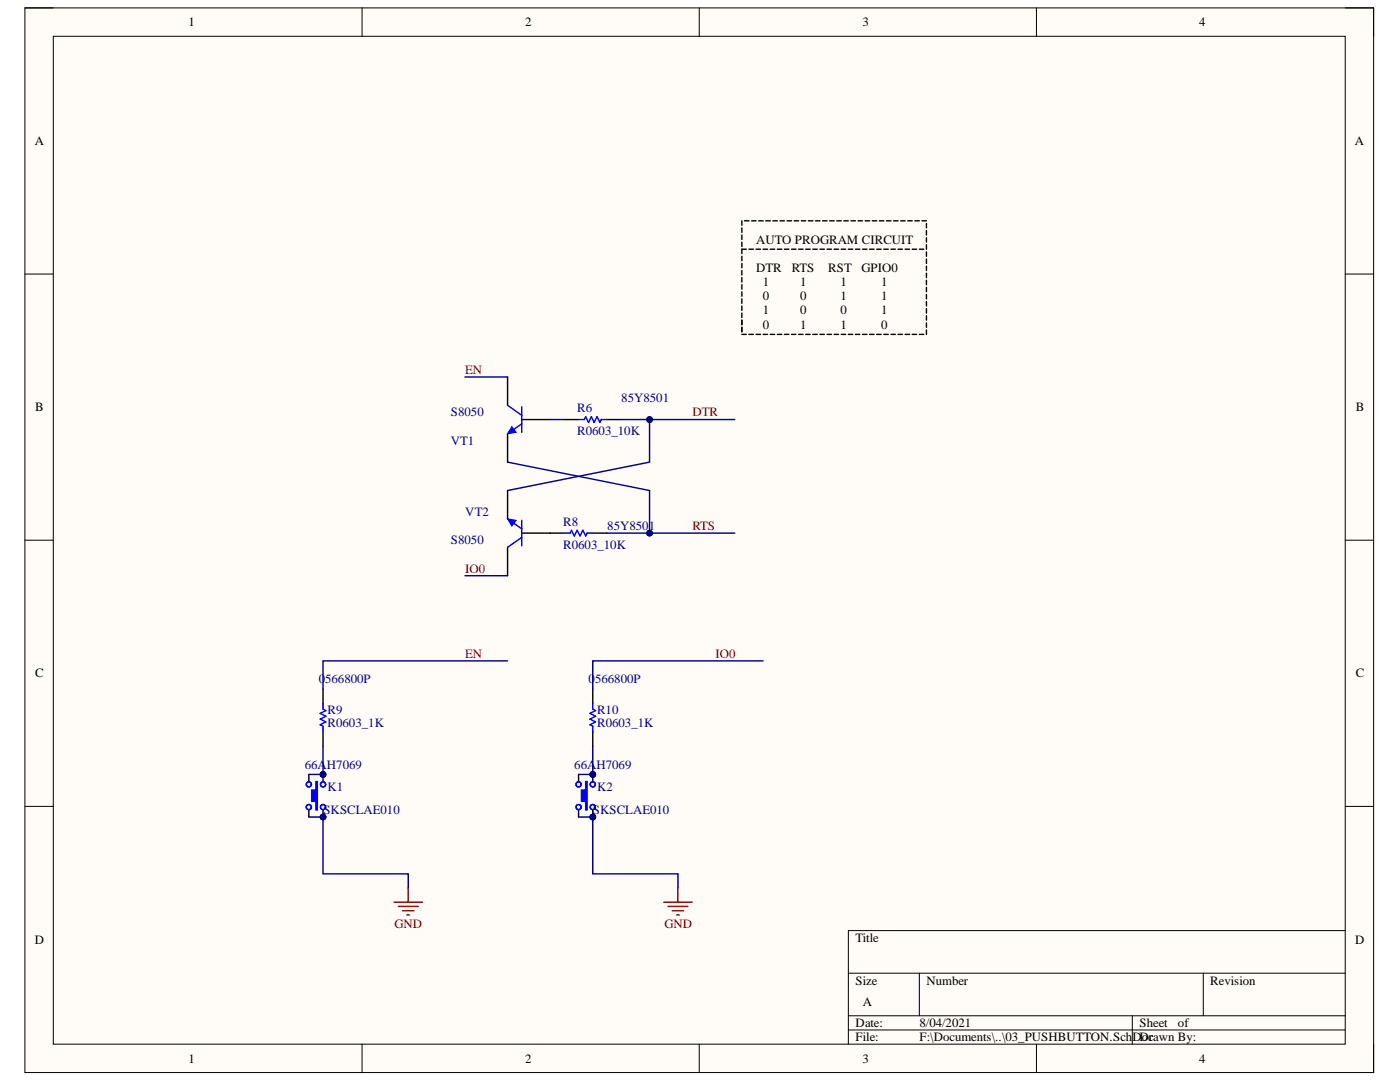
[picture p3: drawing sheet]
<svg xmlns="http://www.w3.org/2000/svg" width="279mm" height="216mm" viewBox="0 0 279 216" stroke-linecap="round" stroke-linejoin="round" font-family="sans-serif">
<defs><g id="words">
<g font-size="2.5">
<text x="37.6" y="5.2">1</text>
<text x="104.8" y="5.2">2</text>
<text x="172.1" y="5.2">3</text>
<text x="239.3" y="5.2">4</text>
<text x="6.9" y="29">A</text>
<text x="270.4" y="29">A</text>
<text x="150.9" y="48.6">AUTO PROGRAM CIRCUIT</text>
<text x="150.9" y="54.3">DTR</text>
<text x="152.2" y="57.1">1</text>
<text x="152.2" y="59.9">0</text>
<text x="158" y="54.3">RTS</text>
<text x="159.7" y="57.1">1</text>
<text x="159.7" y="59.9">0</text>
<text x="165.3" y="54.3">RST</text>
<text x="167.8" y="57.1">1</text>
<text x="167.8" y="59.9">1</text>
<text x="171.9" y="54.3">GPIO0</text>
<text x="175.9" y="57.1">1</text>
<text x="175.9" y="59.9">1</text>
<text x="152.2" y="62.7">1</text>
<text x="152.2" y="65.6">0</text>
<text x="159.7" y="62.7">0</text>
<text x="159.7" y="65.6">1</text>
<text x="167.8" y="62.7">0</text>
<text x="167.8" y="65.6">1</text>
<text x="175.9" y="62.7">1</text>
<text x="175.9" y="65.6">0</text>
<text x="7" y="82.1">B</text>
<text x="270.6" y="82.1">B</text>
<text x="7" y="135.2">C</text>
<text x="270.6" y="135.2">C</text>
<text x="6.9" y="188.3">D</text>
<text x="170.8" y="187.9">Title</text>
<text x="270.5" y="188.3">D</text>
<text x="170.8" y="196.5">Size</text>
<text x="184.9" y="196.5">Number</text>
<text x="241.5" y="196.5">Revision</text>
<text x="172.2" y="200.7">A</text>
<text x="170.8" y="204.9">Date:</text>
<text x="170.8" y="207.8">File:</text>
<text x="183.5" y="204.9">8/04/2021</text>
<text x="183.5" y="207.8">F:\Documents\..\03_PUSHBUTTON.SchDDrawn By:</text>
<text x="227.4" y="204.9">Sheet</text>
<text x="227.8" y="207.8">oc</text>
<text x="235.1" y="204.9">of</text>
<text x="37.6" y="212">1</text>
<text x="104.8" y="212">2</text>
<text x="172.1" y="212">3</text>
<text x="239.3" y="212">4</text>
</g>
<g font-size="2.5" fill="#800000">
<text x="92.9" y="74.6">EN</text>
<text x="138.2" y="83.1">DTR</text>
<text x="138.2" y="105.8">RTS</text>
<text x="92.9" y="114.3">IO0</text>
<text x="92.9" y="131.3">EN</text>
<text x="142.8" y="131.3">IO0</text>
<text x="78.7" y="185.2">GND</text>
<text x="132.6" y="185.2">GND</text>
</g>
<g font-size="2.5" fill="#000080">
<text x="90" y="83.1">S8050</text>
<text x="115.2" y="82.3">R6</text>
<text x="124" y="80.3">85Y8501</text>
<text x="90" y="88.8">VT1</text>
<text x="115.2" y="86.8">R0603_10K</text>
<text x="92.9" y="103">VT2</text>
<text x="112.4" y="104.9">R8</text>
<text x="121.2" y="105.8">85Y8501</text>
<text x="90" y="108.6">S8050</text>
<text x="112.4" y="109.5">R0603_10K</text>
<text x="63.6" y="136.4">0566800P</text>
<text x="117.5" y="136.4">0566800P</text>
<text x="65.4" y="142.4">R9</text>
<text x="119.2" y="142.4">R10</text>
<text x="65.4" y="145.2">R0603_1K</text>
<text x="119.2" y="145.2">R0603_1K</text>
<text x="60.8" y="153.4">66AH7069</text>
<text x="114.6" y="153.4">66A</text>
<text x="119" y="153.4">H7069</text>
<text x="65.4" y="157.9">K1</text>
<text x="119.2" y="157.9">K2</text>
<text x="64.5" y="162.5">SKSCLAE010</text>
<text x="118.3" y="162.5">SKSCLAE010</text>
</g>
</g></defs>
<path d="M5 1.6h269.1v212.4h-269.1z" fill-rule="evenodd" fill="#fffcf8"/>
<path d="M5 1.6h269.1v212.4h-269.1z" fill="none" stroke="#000" stroke-width=".2"/>
<path d="M10.6 7.2h257.9v201.2h-257.9z" fill-rule="evenodd" fill="#fffcf8"/>
<g fill="none" stroke="#000" stroke-width=".2">
<path d="M5 1.6h5.6M10.6 7.2h257.9v201.2h-257.9zM72.3 1.6v5.6M139.5 1.6v5.6M206.8 1.6v5.6M268.5 1.6h5.6v5.6M5 54.7h5.6M268.5 54.7h5.6M5 107.8h5.6M268.5 107.8h5.6M5 160.9h5.6M268.5 160.9h5.6"/>
<path d="M169.3 194.2h99.2M183.5 194.2v8.5M240.1 194.2v8.5M268.5 185.7h-99.2v22.7M72.3 208.4v5.6M139.5 208.4v5.6M169.3 202.7h99.2M169.3 205.5h99.2M206.8 208.4v5.6M226 202.7v5.7M274.1 208.4v5.6"/>
</g>
<path d="M101.3 97.9v5.6M112.6 83.7h2.9M121.1 83.7h2.9M101.3 109.2v5.7M104.1 106.4h8.5M118.3 106.4h2.8" fill="none" stroke="#000" stroke-width=".28"/>
<path d="M115.5 83.7h1.1l.3-.5 .6 1.1 .5-1.1 .6 1.1 .5-1.1 .6 1.1 .3-.6h1.1M101.3 103.5l2.8 2M104.1 107.2l-2.8 2M104.1 103.8v5.1M112.6 106.4h1.2l.2-.6 .6 1.1 .6-1.1 .6 1.1 .5-1.1 .6 1.1 .3-.5h1.1" fill="none" stroke="#00f" stroke-width=".28"/>
<path d="M101.3 103.5l1.7 .3-.9 1.2z" fill="#00f"/>
<path d="M101.3 103.5l1.7 .3-.9 1.2z" fill="none" stroke="#00f" stroke-width=".2"/>
<path d="M101.3 75.2v5.7M101.3 86.5v5.7M104.1 83.7h5.7" fill="none" stroke="#000" stroke-width=".28"/>
<path d="M101.3 80.9l2.8 2M104.1 84.6l-2.8 1.9M104.1 81.2v5.1" fill="none" stroke="#00f" stroke-width=".28"/>
<path d="M102.1 85.1l.9 1.2-1.7 .2z" fill="#00f"/>
<path d="M102.1 85.1l.9 1.2-1.7 .2z" fill="none" stroke="#00f" stroke-width=".2"/>
<g fill="none" stroke="#000" stroke-width=".28">
<path d="M148.1 44.1v.9M148.1 45.5v.9M148.1 46.9v.9M148.1 48.3v.9M148.1 51.1v.9M148.1 52.6v.8M148.1 54v.9M148.1 55.4v.9M148.1 56.8v.9M148.1 58.2v.9M148.1 59.6v.9M148.6 44.1h.9"/>
<path d="M148.9 49.7h-.8v.9M149.5 49.7h.9M150 44.1h.9M150.9 49.7h.9M151.4 44.1h.9M152.3 49.7h.9M152.8 44.1h.9M153.7 49.7h.9M154.2 44.1h.9M155.1 49.7h.9M155.7 44.1h.9M156.6 49.7h.8"/>
<path d="M157.1 44.1h.9M158 49.7h.9M158.5 44.1h.9M159.4 49.7h.9M159.9 44.1h.9M160.8 49.7h.9M161.3 44.1h.9M162.2 49.7h.9M162.7 44.1h.9M163.6 49.7h.9M164.2 44.1h.9M165.1 49.7h.8"/>
<path d="M165.6 44.1h.9M166.5 49.7h.9M167 44.1h.9M167.9 49.7h.9M168.4 44.1h.9M169.3 49.7h.9M169.8 44.1h.9M170.7 49.7h.9M171.2 44.1h.9M172.1 49.7h.9M172.7 44.1h.9M173.6 49.7h.8"/>
<path d="M174.1 44.1h.9M175 49.7h.9M175.5 44.1h.9M176.4 49.7h.9M176.9 44.1h.9M177.8 49.7h.9M178.3 44.1h.9M179.2 49.7h.9M179.8 44.1h.8M180.6 49.7h.9M181.2 44.1h.9M182.1 49.7h.8"/>
<path d="M182.6 44.1h.9M183.5 49.7h.9M184 44.1h.9M184.9 44.6v.9M184.9 46v.9M184.9 47.4v.9M184.9 48.9v.8M184.9 50.3v.8M184.9 51.7v.9M184.9 53.1v.9M184.9 54.5v.9M184.9 55.9v.9"/>
<path d="M184.9 57.3v.9M184.9 58.8v.8M148.1 61.1v.8M148.1 62.5v.9M148.1 63.9v.9M148.1 65.3v.9M148.1 66.7h.8M149.5 66.7h.9M150.9 66.7h.9M152.3 66.7h.9M153.7 66.7h.9M155.1 66.7h.9"/>
<path d="M156.6 66.7h.8M158 66.7h.9M159.4 66.7h.9M160.8 66.7h.9M162.2 66.7h.9M163.6 66.7h.9M165.1 66.7h.8M166.5 66.7h.9M167.9 66.7h.9M169.3 66.7h.9M170.7 66.7h.9M172.1 66.7h.9"/>
<path d="M173.6 66.7h.8M175 66.7h.9M176.4 66.7h.9M177.8 66.7h.9M179.2 66.7h.9M180.6 66.7h.9M182.1 66.7h.8M183.5 66.7h.9M184.9 60.2v.9M184.9 61.6v.9M184.9 63v.9M184.9 64.4v.9"/>
<path d="M184.9 65.8v.9"/>
</g>
<path d="M81.5 177.2v2.8M78.6 180h5.7M79.5 180.9h4M80.3 181.7h2.3M81.2 182.6h.6" fill="none" stroke="#800000" stroke-width=".28"/>
<circle cx="64.5" cy="163" r=".57" fill="#000080"/>
<circle cx="64.5" cy="163" r=".57" fill="none" stroke="#000080" stroke-width=".2"/>
<circle cx="64.5" cy="154.5" r=".57" fill="#000080"/>
<circle cx="64.5" cy="154.5" r=".57" fill="none" stroke="#000080" stroke-width=".2"/>
<path d="M64.5 161.6v1.4" fill="none" stroke="#000" stroke-width=".28"/>
<circle cx="64.5" cy="163" r=".57" fill="#000080"/>
<circle cx="64.5" cy="163" r=".57" fill="none" stroke="#000080" stroke-width=".2"/>
<path d="M64.5 154.5v1.4" fill="none" stroke="#000" stroke-width=".28"/>
<circle cx="64.5" cy="154.5" r=".57" fill="#000080"/>
<circle cx="64.5" cy="154.5" r=".57" fill="none" stroke="#000080" stroke-width=".2"/>
<path d="M63.1 155.9h.2v5.7h-.2v-1.7h-.9v-2.3h.9z" fill-rule="evenodd" fill="#00f"/>
<g fill="none" stroke="#00f" stroke-width=".28">
<path d="M63.1 155.9h.2v5.7h-.2v-1.7h-.9v-2.3h.9zM64.5 140.4v1.1l.5 .3-1.1 .6 1.1 .5-1.1 .6 1.1 .5-1.1 .6 .6 .3v1.1"/>
<circle cx="61.6" cy="156.5" r=".51"/>
<circle cx="64.5" cy="156.5" r=".51"/>
<circle cx="61.6" cy="161" r=".51"/>
<circle cx="64.5" cy="161" r=".51"/>
</g>
<path d="M64.5 137.5v2.9M61.6 154.5v1.4M64.5 146v2.9M61.6 161.6v1.4" fill="none" stroke="#000" stroke-width=".28"/>
<path d="M92.8 75.2h8.5M129.6 83.7v8.5l-28.3 5.7M92.8 114.9h8.5" fill="none" stroke="#000080" stroke-width=".28"/>
<circle cx="129.6" cy="83.7" r=".57" fill="#000080"/>
<circle cx="129.6" cy="83.7" r=".57" fill="none" stroke="#000080" stroke-width=".2"/>
<path d="M101.3 92.2l28.3 5.7v8.5" fill="none" stroke="#000080" stroke-width=".28"/>
<circle cx="129.6" cy="106.4" r=".57" fill="#000080"/>
<circle cx="129.6" cy="106.4" r=".57" fill="none" stroke="#000080" stroke-width=".2"/>
<path d="M121.1 106.4h25.5" fill="none" stroke="#000080" stroke-width=".28"/>
<circle cx="129.6" cy="106.4" r=".57" fill="#000080"/>
<circle cx="129.6" cy="106.4" r=".57" fill="none" stroke="#000080" stroke-width=".2"/>
<path d="M109.8 83.7h2.8M124 83.7h22.6" fill="none" stroke="#000080" stroke-width=".28"/>
<circle cx="129.6" cy="83.7" r=".57" fill="#000080"/>
<circle cx="129.6" cy="83.7" r=".57" fill="none" stroke="#000080" stroke-width=".2"/>
<path d="M64.5 148.9v5.6h-2.9" fill="none" stroke="#000080" stroke-width=".28"/>
<circle cx="64.5" cy="154.5" r=".57" fill="#000080"/>
<circle cx="64.5" cy="154.5" r=".57" fill="none" stroke="#000080" stroke-width=".2"/>
<path d="M135.3 177.2v2.8M132.5 180h5.6M133.3 180.9h4M134.2 181.7h2.2M135 182.6h.6" fill="none" stroke="#800000" stroke-width=".28"/>
<path d="M118.3 148.9v5.6h-2.8" fill="none" stroke="#000080" stroke-width=".28"/>
<circle cx="118.3" cy="154.5" r=".57" fill="#000080"/>
<circle cx="118.3" cy="154.5" r=".57" fill="none" stroke="#000080" stroke-width=".2"/>
<path d="M118.3 137.5v2.9M118.3 146v2.9" fill="none" stroke="#000" stroke-width=".28"/>
<path d="M118.3 140.4v1.1l.6 .3-1.2 .6 1.2 .5-1.2 .6 1.2 .5-1.2 .6 .6 .3v1.1" fill="none" stroke="#00f" stroke-width=".28"/>
<circle cx="118.3" cy="163" r=".57" fill="#000080"/>
<circle cx="118.3" cy="163" r=".57" fill="none" stroke="#000080" stroke-width=".2"/>
<circle cx="118.3" cy="154.5" r=".57" fill="#000080"/>
<circle cx="118.3" cy="154.5" r=".57" fill="none" stroke="#000080" stroke-width=".2"/>
<path d="M118.3 161.6v1.4" fill="none" stroke="#000" stroke-width=".28"/>
<circle cx="118.3" cy="163" r=".57" fill="#000080"/>
<circle cx="118.3" cy="163" r=".57" fill="none" stroke="#000080" stroke-width=".2"/>
<path d="M118.3 154.5v1.4" fill="none" stroke="#000" stroke-width=".28"/>
<circle cx="118.3" cy="154.5" r=".57" fill="#000080"/>
<circle cx="118.3" cy="154.5" r=".57" fill="none" stroke="#000080" stroke-width=".2"/>
<path d="M116.9 155.9h.3v5.7h-.3v-1.7h-.9v-2.3h.9z" fill-rule="evenodd" fill="#00f"/>
<g fill="none" stroke="#00f" stroke-width=".28">
<path d="M116.9 155.9h.3v5.7h-.3v-1.7h-.9v-2.3h.9z"/>
<circle cx="115.5" cy="156.5" r=".51"/>
<circle cx="118.3" cy="156.5" r=".51"/>
<circle cx="115.5" cy="161" r=".51"/>
<circle cx="118.3" cy="161" r=".51"/>
</g>
<path d="M115.5 154.5v1.4M115.5 161.6v1.4" fill="none" stroke="#000" stroke-width=".28"/>
<path d="M101.3 131.9h-36.8v5.6M61.6 163h2.9v11.4h17v2.8" fill="none" stroke="#000080" stroke-width=".28"/>
<circle cx="64.5" cy="163" r=".57" fill="#000080"/>
<circle cx="64.5" cy="163" r=".57" fill="none" stroke="#000080" stroke-width=".2"/>
<path d="M152.3 131.9h-34v5.6M115.5 163h2.8v11.4h17v2.8" fill="none" stroke="#000080" stroke-width=".28"/>
<circle cx="118.3" cy="163" r=".57" fill="#000080"/>
<circle cx="118.3" cy="163" r=".57" fill="none" stroke="#000080" stroke-width=".2"/>
<use href="#words"/>
</svg>
